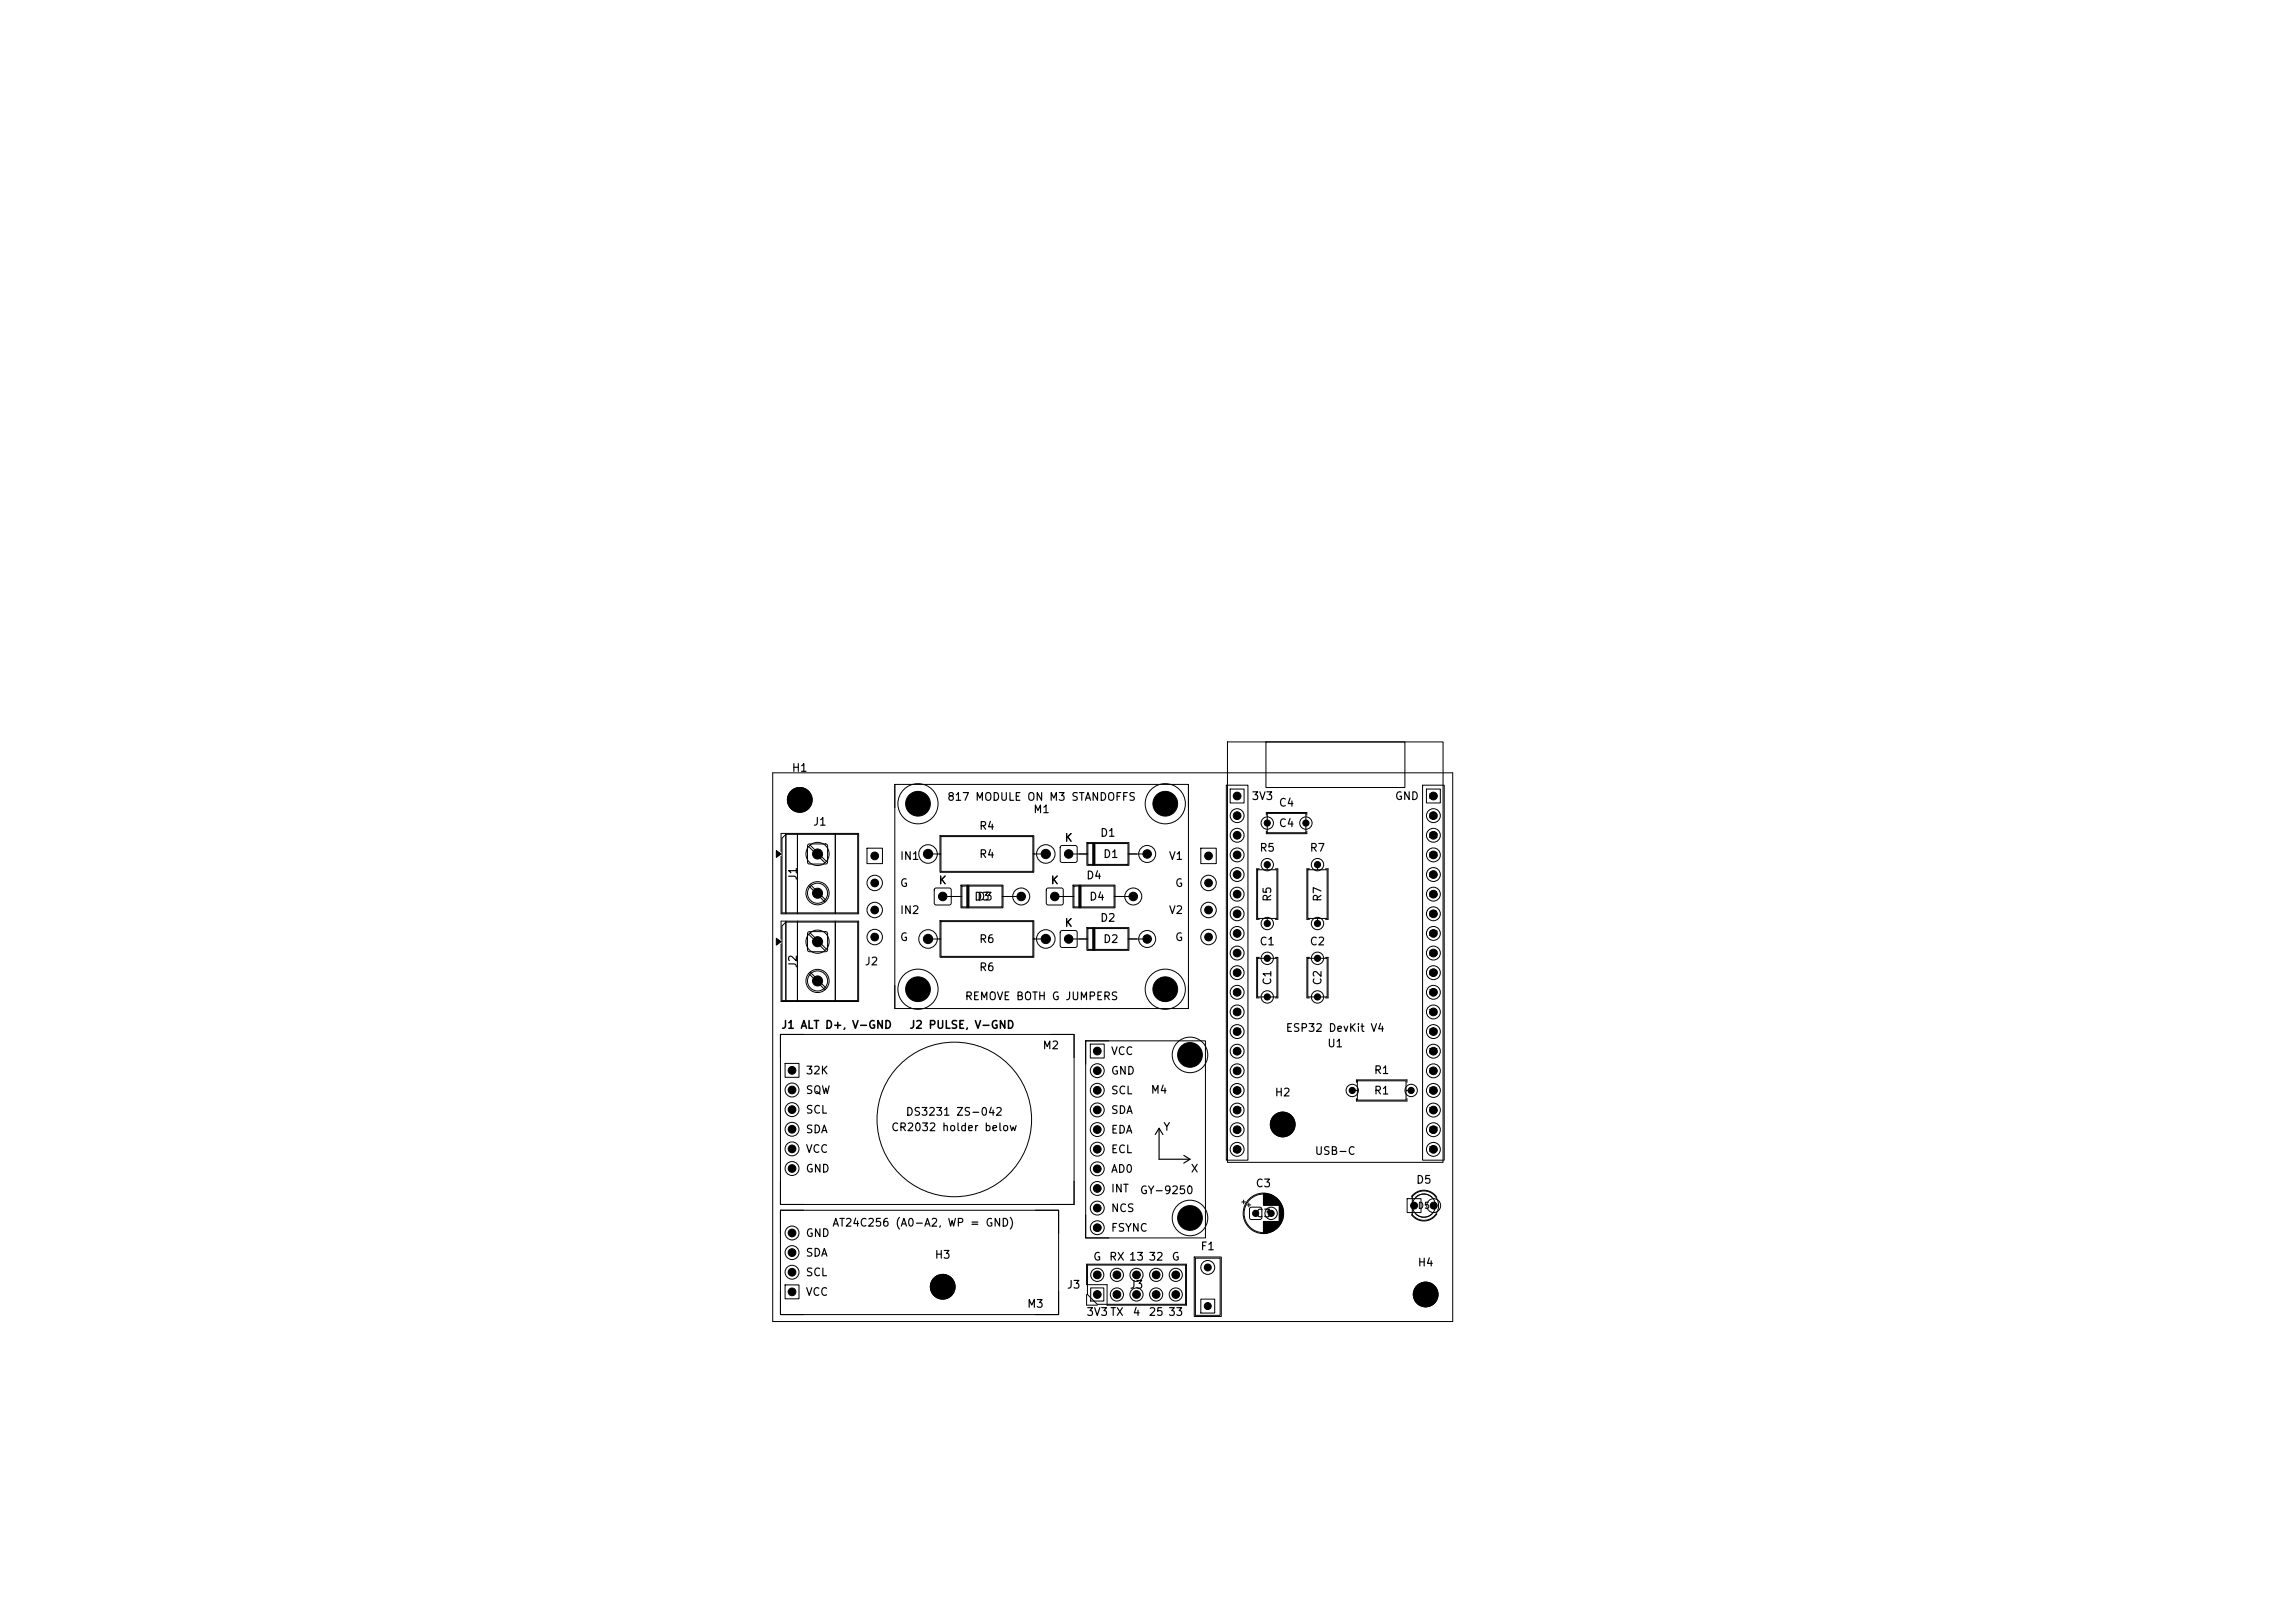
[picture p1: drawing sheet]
<svg xmlns="http://www.w3.org/2000/svg" width="297mm" height="210mm" viewBox="0 0 297 210" stroke-linecap="round" stroke-linejoin="round" font-family="sans-serif">
<defs><g id="words">
<g font-size="1">
<text x="102.4" y="100.1">H1</text>
<text x="105.1" y="107.1">J1</text>
<text x="122.5" y="103.9">817 MODULE ON M3 STANDOFFS</text>
<text x="126.6" y="107.6">R4</text>
<text x="133.7" y="105.5">M1</text>
<text x="161.9" y="103.8">3V3</text>
<text x="165.4" y="107.3">C4</text>
<text x="165.4" y="104.6">C4</text>
<text x="180.5" y="103.8">GND</text>
<text x="103.4" y="114" transform="rotate(-90 103.4 114)">J1</text>
<text x="116.4" y="111.5">IN1</text>
<text x="126.6" y="111.3">R4</text>
<text x="137.7" y="109.2">K</text>
<text x="142.3" y="108.5">D1</text>
<text x="142.7" y="111.3">D1</text>
<text x="151.2" y="111.5">V1</text>
<text x="162.9" y="110.4">R5</text>
<text x="169.4" y="110.4">R7</text>
<text x="116.4" y="115">G</text>
<text x="116.4" y="118.5">IN2</text>
<text x="121.4" y="114.7">K</text>
<text x="126" y="116.8">D3</text>
<text x="135.9" y="114.7">K</text>
<text x="140.5" y="114">D4</text>
<text x="140.9" y="116.8">D4</text>
<text x="142.3" y="119.5">D2</text>
<text x="151.2" y="118.5">V2</text>
<text x="152" y="115">G</text>
<text x="164.8" y="116.8" transform="rotate(-90 164.8 116.8)">R5</text>
<text x="171.3" y="116.8" transform="rotate(-90 171.3 116.8)">R7</text>
<text x="103.4" y="125.3" transform="rotate(-90 103.4 125.3)">J2</text>
<text x="111.8" y="125.2">J2</text>
<text x="116.4" y="122">G</text>
<text x="126.6" y="122.3">R6</text>
<text x="126.6" y="125.9">R6</text>
<text x="137.7" y="120.2">K</text>
<text x="142.7" y="122.3">D2</text>
<text x="152" y="122">G</text>
<text x="162.9" y="122.6">C1</text>
<text x="169.4" y="122.6">C2</text>
<text x="124.8" y="129.7">REMOVE BOTH G JUMPERS</text>
<text x="164.8" y="127.6" transform="rotate(-90 164.8 127.6)">C1</text>
<text x="171.3" y="127.6" transform="rotate(-90 171.3 127.6)">C2</text>
<text x="101" y="133.4">J1 ALT D+, V-GND</text>
<text x="117.6" y="133.4">J2 PULSE, V-GND</text>
<text x="134.9" y="136">M2</text>
<text x="143.7" y="136.8">VCC</text>
<text x="166.3" y="133.8">ESP32 DevKit V4</text>
<text x="171.7" y="135.8">U1</text>
<text x="104.2" y="139.3">32K</text>
<text x="104.2" y="141.8">SQW</text>
<text x="143.7" y="139.3">GND</text>
<text x="143.7" y="141.8">SCL</text>
<text x="148.9" y="141.8">M4</text>
<text x="164.9" y="142.1">H2</text>
<text x="177.7" y="141.9">R1</text>
<text x="177.7" y="139.2">R1</text>
<text x="104.2" y="144.3">SCL</text>
<text x="104.2" y="146.9">SDA</text>
<text x="104.2" y="149.4">VCC</text>
<text x="115.3" y="146.6">CR2032 holder below</text>
<text x="117.1" y="144.6">DS3231 ZS-042</text>
<text x="143.7" y="144.4">SDA</text>
<text x="143.7" y="146.9">EDA</text>
<text x="143.7" y="149.5">ECL</text>
<text x="150.5" y="146.6">Y</text>
<text x="170.1" y="149.7">USB-C</text>
<text x="104.2" y="152">GND</text>
<text x="143.7" y="152">AD0</text>
<text x="143.7" y="154.5">INT</text>
<text x="147.4" y="154.8">GY-9250</text>
<text x="154" y="152">X</text>
<text x="162.4" y="153.9">C3</text>
<text x="183.2" y="153.4">D5</text>
<text x="104.2" y="160.3">GND</text>
<text x="107.6" y="159">AT24C256 (A0-A2, WP = GND)</text>
<text x="143.7" y="157.1">NCS</text>
<text x="143.7" y="159.6">FSYNC</text>
<text x="162.4" y="157.8">C3</text>
<text x="104.2" y="162.8">SDA</text>
<text x="104.2" y="165.4">SCL</text>
<text x="104.2" y="167.9">VCC</text>
<text x="120.9" y="163.1">H3</text>
<text x="138" y="167">J3</text>
<text x="141.4" y="163.4">G</text>
<text x="143.5" y="163.4">RX 13</text>
<text x="146.1" y="167">J3</text>
<text x="148.6" y="163.4">32</text>
<text x="151.6" y="163.4">G</text>
<text x="155.3" y="162">F1</text>
<text x="183.4" y="164.1">H4</text>
<text x="132.9" y="169.5">M3</text>
<text x="140.5" y="170.5">3V3TX</text>
<text x="146.5" y="170.5">4</text>
<text x="148.6" y="170.5">25</text>
<text x="151.1" y="170.5">33</text>
</g>
<g font-size=".9">
<text x="105.3" y="111.2">1</text>
<text x="105.3" y="116.2">2</text>
<text x="105.3" y="122.5">1</text>
<text x="105.3" y="127.6">2</text>
</g>
<g font-size=".8">
<text x="119.6" y="111.1">2</text>
<text x="134.9" y="111.1">1</text>
<text x="119.6" y="122.1">2</text>
<text x="134.9" y="122.1">1</text>
<text x="183.4" y="156.6">D5</text>
</g>
<g font-size=".7">
<text x="112.8" y="111.3">1</text>
<text x="137.9" y="111.1">1</text>
<text x="148" y="111.1">2</text>
<text x="156" y="111.3">5</text>
<text x="112.8" y="114.8">2</text>
<text x="112.8" y="118.3">3</text>
<text x="121.6" y="116.6">1</text>
<text x="131.7" y="116.6">2</text>
<text x="136.1" y="116.6">1</text>
<text x="146.2" y="116.6">2</text>
<text x="156" y="114.8">6</text>
<text x="156" y="118.3">7</text>
<text x="112.8" y="121.8">4</text>
<text x="137.9" y="122.1">1</text>
<text x="148" y="122.1">2</text>
<text x="156" y="121.8">8</text>
</g>
<g font-size=".6">
<text x="159.8" y="103.5">1</text>
<text x="159.8" y="106">2</text>
<text x="184.9" y="103.5">20</text>
<text x="184.9" y="106">21</text>
<text x="159.8" y="108.5">3</text>
<text x="159.8" y="111.1">4</text>
<text x="159.8" y="113.6">5</text>
<text x="184.9" y="108.5">22</text>
<text x="184.9" y="111.1">23</text>
<text x="184.9" y="113.6">24</text>
<text x="159.8" y="116.2">6</text>
<text x="159.8" y="118.7">7</text>
<text x="184.9" y="116.2">25</text>
<text x="184.9" y="118.7">26</text>
<text x="159.8" y="121.2">8</text>
<text x="159.8" y="123.8">9</text>
<text x="184.9" y="121.2">27</text>
<text x="184.9" y="123.8">28</text>
<text x="159.5" y="126.3">10</text>
<text x="159.5" y="128.9">11</text>
<text x="159.5" y="131.4">12</text>
<text x="184.9" y="126.3">29</text>
<text x="184.9" y="128.9">30</text>
<text x="184.9" y="131.4">31</text>
<text x="141.7" y="136.5">1</text>
<text x="159.5" y="133.9">13</text>
<text x="159.5" y="136.5">14</text>
<text x="184.9" y="133.9">32</text>
<text x="184.9" y="136.5">33</text>
<text x="102.2" y="139">1</text>
<text x="102.2" y="141.5">2</text>
<text x="141.7" y="139">2</text>
<text x="141.7" y="141.5">3</text>
<text x="159.5" y="139">15</text>
<text x="159.5" y="141.6">16</text>
<text x="184.9" y="139">34</text>
<text x="184.9" y="141.6">35</text>
<text x="102.2" y="144">3</text>
<text x="102.2" y="146.6">4</text>
<text x="102.2" y="149.1">5</text>
<text x="141.7" y="144.1">4</text>
<text x="141.7" y="146.6">5</text>
<text x="141.7" y="149.2">6</text>
<text x="159.5" y="144.1">17</text>
<text x="159.5" y="146.6">18</text>
<text x="159.5" y="149.2">19</text>
<text x="184.9" y="144.1">36</text>
<text x="184.9" y="146.6">37</text>
<text x="184.9" y="149.2">38</text>
<text x="102.2" y="151.7">6</text>
<text x="141.7" y="151.7">7</text>
<text x="141.7" y="154.2">8</text>
<text x="102.2" y="160">4</text>
<text x="141.4" y="159.3">10</text>
<text x="141.7" y="156.8">9</text>
<text x="182.7" y="156.5">1</text>
<text x="185.2" y="156.5">2</text>
<text x="102.2" y="167.6">1</text>
<text x="102.2" y="165.1">2</text>
<text x="102.2" y="162.5">3</text>
<text x="141.7" y="167.9">1</text>
<text x="141.7" y="165.4">2</text>
<text x="144.2" y="167.9">3</text>
<text x="144.2" y="165.4">4</text>
<text x="146.8" y="167.9">5</text>
<text x="146.8" y="165.4">6</text>
<text x="149.3" y="167.9">7</text>
<text x="149.3" y="165.4">8</text>
<text x="151.6" y="165.4">10</text>
<text x="151.8" y="167.9">9</text>
<text x="156" y="164.5">2</text>
<text x="156" y="169.5">1</text>
</g>
<g font-size=".5">
<text x="163.7" y="106.9">1</text>
<text x="168.7" y="106.9">2</text>
<text x="163.7" y="112.3">2</text>
<text x="170.2" y="112.3">2</text>
<text x="163.7" y="119.9">1</text>
<text x="170.2" y="119.9">1</text>
<text x="163.7" y="124.4">2</text>
<text x="170.2" y="124.4">2</text>
<text x="163.7" y="129.4">1</text>
<text x="170.2" y="129.4">1</text>
<text x="174.7" y="141.5">1</text>
<text x="182.3" y="141.5">2</text>
<text x="162.2" y="157.4">1</text>
<text x="164.2" y="157.4">2</text>
</g>
</g></defs>
<g fill="none" stroke="#000" stroke-width=".13">
<path d="M158.9 96h27.8v54.4h-27.8zM163.8 96h18v5.9h-18zM100 100h88v71h-88zM100.5 110.1l.6 .4-.6 .4zM101.1 110.2v-2.4h10v10.4h-10v-7.4M101.2 119.8l.5-.5h9.3v10.2h-9.8zM101.7 108h9.3v10.1h-9.8v-9.6zM101.7 107.8v10.4M101.7 119.2v10.4M103.2 107.8v10.4M103.2 119.2v10.4M104.6 109.3l.2-.1h2l.2 .1 .1 .2v2l-.1 .2-.2 .1h-2l-.2-.1-.1-.2v-2z"/>
<path d="M104.7 109.5l2.1 2.1M104.7 114.6l2.1 2.1M104.8 109.4l2.1 2.1M104.8 114.4l2.1 2.1M108.1 107.8v10.4M108.1 119.2v10.4M112.2 109.8h2v2h-2zM115.8 101.5v3M115.8 101.5h38v29h-38zM120.1 110.5h1.7M121 115l.2-.1h1.6l.2 .1 .1 .1v1.7l-.1 .2-.2 .1h-1.7l-.1-.1-.1-.2v-1.7zM121.6 108.1h12.2v4.8h-12.2z"/>
<path d="M121.6 119.1h12.2v4.8h-12.2zM121.8 108.2h11.9v4.6h-11.9zM121.8 119.2h11.9v4.6h-11.9zM122 116h2.5M124.4 114.5h5.4v3h-5.4zM124.5 114.7h5.2v2.7h-5.2zM125.1 114.5v3M125.2 114.7v2.7M125.3 114.5v3M125.4 114.5v3M129.7 116h2.5M133.7 110.5h1.6"/>
<path d="M135.5 115l.1-.1h1.7l.2 .1 .1 .1v1.7l-.1 .2-.2 .1h-1.7l-.1-.1-.1-.2v-1.7zM136.5 116h2.5M137.3 109.5l.2-.1h1.7l.1 .1 .1 .2v1.7l-.1 .1-.1 .1h-1.7l-.2-.1-.1-.1v-1.7zM138.3 110.5h2.5M138.9 114.5h5.4v3h-5.4zM139 114.7h5.2v2.7h-5.2zM139.6 114.5v3M139.7 114.7v2.7M139.8 114.5v3M139.9 114.7v2.7M139.9 114.5v3M140.7 109h5.4v3h-5.4z"/>
<path d="M140.8 109.1h5.2v2.7h-5.2zM141.4 109v3M141.6 109v3M141.7 109v3M144.2 116h2.5M146 110.5h2.5M153.8 101.5v3M155.4 109.8h2v2h-2zM158.7 101.6h2.8v48.5h-2.8zM159.2 102.1h1.8v1.8h-1.8zM162.7 112.5h2.6v6.3h-2.6zM163 112.4h-.4v6.6h.4"/>
<path d="M163.9 105.5v-.4h5.2v.4M163.9 107.5v.4h5.2v-.4M164 105.2h5v2.6h-5zM164 111.9v.6M164 118.8v.7M165 112.4h.4v6.6h-.4M169.3 112.5h2.4v6.3h-2.4zM169.5 112.4h-.4v6.6h.4M170.5 111.9v.6M170.5 118.8v.7M171.5 112.4h.4v6.6h-.4M184.1 101.6h2.8v48.5h-2.8z"/>
<path d="M184.6 102.1h1.8v1.8h-1.8zM100.5 121.4l.6 .4-.6 .5zM101 133.9v3M101 133.9h3M101 133.9h38v22h-38zM101.1 121.6v-2.4h10v10.4h-10v-7.4M101.6 137.6h1.8v1.8h-1.8zM104.6 120.6l.2-.1h2l.2 .1 .1 .2v2.1l-.1 .2-.2 .1h-2l-.2-.1-.1-.2v-2.1zM104.7 120.9l2.1 2.1M104.7 126l2.1 2.1M104.8 120.7l2.1 2.1M104.8 125.8l2.1 2.1"/>
<path d="M115.8 127.5v3M120.1 121.5h1.7M133.7 121.5h1.6M136 133.9h3v3M137.3 120.5l.2-.1h1.7l.1 .1 .1 .2v1.7l-.1 .1-.1 .1h-1.7l-.2-.1-.1-.1v-1.7zM138.3 121.5h2.5M140.5 134.7v3M140.5 134.7h3M140.5 134.7h15.5v25.5h-15.5zM140.7 120h5.4v3h-5.4zM140.8 120.1h5.2v2.7h-5.2zM141.1 135.1h1.8v1.8h-1.8z"/>
<path d="M141.4 120v3M141.6 120v3M141.7 120v3M146 121.5h2.5M153.8 127.5v3M162.7 124h2.6v5h-2.6zM163 123.9h-.4v5.2h.4M165 123.9h.4v5.2h-.4M169.3 124h2.4v5h-2.4zM169.5 123.9h-.4v5.2h.4M171.5 123.9h.4v5.2h-.4M175.7 139.9h6.3v2.4h-6.3z"/>
<path d="M101 152.9v3h3M101 156.6v3M101 156.6h3M101 156.6h36v13.5h-36zM134 156.6h3v3M139 152.9v3h-3M140.5 157.2v3h3M160.7 155.5h.5M160.9 155.3v.5M161.4 155.9h.5M161.6 155.7v.5M161.8 156.3l.1-.1 1.3 .1 .1 .2-.1 1.2-.2 .1-1.2-.1-.1-.1z"/>
<path d="M163.5 154.4v1.6M163.5 158v1.6M163.6 154.4v1.6M163.6 158v1.6M163.7 154.4v1.6M163.7 158v1.6M163.8 154.4v1.6M163.8 158v1.6M163.9 154.4v1.6M163.9 158v1.6M163.9 154.5v1.5M163.9 158v1.5"/>
<path d="M164 154.5v1.5M164 158v1.5M164.1 154.5v1.5M164.1 158v1.5M164.2 154.5v1.5M164.2 158v1.5M164.3 154.5v1.5M164.3 158v1.5M164.3 154.6v1.4M164.3 158v1.4M164.4 154.6v1.4M164.4 158v1.4"/>
<path d="M164.5 154.6v1.4M164.5 158v1.4M164.6 154.7v1.3M164.6 158v1.3M164.7 154.7v1.3M164.7 158v1.3M164.8 154.8v1.2M164.8 158v1.2M164.9 154.8v1.2M164.9 158v1.2M164.9 154.9v1.1M164.9 158v1.1"/>
<path d="M165 154.9v1.1M165 158v1.1M165.1 154.9v1.1M165.1 158v1.1M165.1 155v1M165.1 158v1M165.2 155v1M165.2 158v1M165.2 155.1v.9M165.2 158v.9M165.3 155.1v.9M165.3 158v.9"/>
<path d="M165.3 155.2v.8M165.3 158v.8M165.4 155.2v.8M165.4 158v.8M165.4 155.3v.7M165.4 158v.7M165.5 155.3v.7M165.5 158v.7M165.5 155.4v3.2M165.6 155.4v3.2M165.6 155.5v3M165.7 155.6v2.8"/>
<path d="M165.7 155.7v2.6M165.8 155.7v2.6M165.8 155.8v2.4M165.9 155.9v2.2M165.9 156v2M165.9 156.1v1.8M166 156.2v1.6M166 156.3v1.4M166.1 156.5v1M166.1 156.7v.6M175 141.1h.7M175.5 140.1v-.4h6.6v.4"/>
<path d="M175.5 142.1v.4h6.6v-.4M182 141.1h.6M182.1 155.1h1.8v1.8h-1.8zM183 154.6a1.9 1.9 0 0 1 2.7 .1 1.9 1.9 0 0 1-.2 2.8 1.9 1.9 0 0 1-2.7-.3v-2.4zM183.2 154.9a1.5 1.5 0 0 1 2.1 0M183.2 157.1a1.5 1.5 0 0 0 2.1 0M185.9 154.9a1.99 1.99 0 0 0-3.2-.1v.1M185.9 157.1a1.99 1.99 0 0 1-3.2 .1v-.1M101 167.1v3h3M101.6 166.3h1.8v1.8h-1.8zM137 167.1v3h-3M140.6 163.6h12.9v5.3h-10.2v-2.7h-2.7z"/>
<path d="M140.6 167.5v1.4h1.4M140.7 163.7h12.7v5.1h-11.4l-1.3-1.3zM141.2 166.6h1.7v1.7h-1.7zM154.6 162.6h3.4v7.7h-3.4zM154.7 162.8h3.2v7.4h-3.2zM155.4 168.1h1.8v1.8h-1.8z"/>
<circle cx="103.5" cy="103.5" r="1.6"/>
<circle cx="105.8" cy="115.6" r="1.3"/>
<circle cx="105.8" cy="110.5" r="1.5"/>
<circle cx="105.8" cy="115.6" r="1.5"/>
<circle cx="113.2" cy="117.7" r="1"/>
<circle cx="113.2" cy="114.2" r="1"/>
<circle cx="118.8" cy="104" r="2.6"/>
<circle cx="120.1" cy="110.5" r="1.2"/>
<circle cx="132.2" cy="116" r="1.1"/>
<circle cx="135.3" cy="110.5" r="1.2"/>
<circle cx="146.7" cy="116" r="1.1"/>
<circle cx="148.5" cy="110.5" r="1.1"/>
<circle cx="150.8" cy="104" r="2.6"/>
<circle cx="156.4" cy="117.7" r="1"/>
<circle cx="156.4" cy="114.2" r="1"/>
<circle cx="160.1" cy="113.2" r=".9"/>
<circle cx="160.1" cy="105.5" r=".9"/>
<circle cx="160.1" cy="108.1" r=".9"/>
<circle cx="160.1" cy="110.6" r=".9"/>
<circle cx="160.1" cy="115.7" r=".9"/>
<circle cx="160.1" cy="118.2" r=".9"/>
<circle cx="164" cy="119.5" r=".8"/>
<circle cx="164" cy="111.9" r=".8"/>
<circle cx="164" cy="106.5" r=".8"/>
<circle cx="169" cy="106.5" r=".8"/>
<circle cx="170.5" cy="111.9" r=".8"/>
<circle cx="170.5" cy="119.5" r=".8"/>
<circle cx="185.5" cy="110.6" r=".9"/>
<circle cx="185.5" cy="113.2" r=".9"/>
<circle cx="185.5" cy="105.5" r=".9"/>
<circle cx="185.5" cy="108.1" r=".9"/>
<circle cx="185.5" cy="115.7" r=".9"/>
<circle cx="185.5" cy="118.2" r=".9"/>
<circle cx="105.8" cy="121.8" r="1.5"/>
<circle cx="105.8" cy="126.9" r="1.5"/>
<circle cx="105.8" cy="126.9" r="1.3"/>
<circle cx="113.2" cy="121.2" r="1"/>
<circle cx="118.8" cy="128" r="2.6"/>
<circle cx="120.1" cy="121.5" r="1.2"/>
<circle cx="135.3" cy="121.5" r="1.2"/>
<circle cx="142" cy="138.5" r=".9"/>
<circle cx="148.5" cy="121.5" r="1.1"/>
<circle cx="150.8" cy="128" r="2.6"/>
<circle cx="154" cy="136.5" r="2.3"/>
<circle cx="156.4" cy="121.2" r="1"/>
<circle cx="160.1" cy="133.5" r=".9"/>
<circle cx="160.1" cy="138.6" r=".9"/>
<circle cx="160.1" cy="136" r=".9"/>
<circle cx="160.1" cy="128.4" r=".9"/>
<circle cx="160.1" cy="130.9" r=".9"/>
<circle cx="160.1" cy="123.3" r=".9"/>
<circle cx="160.1" cy="125.9" r=".9"/>
<circle cx="160.1" cy="120.8" r=".9"/>
<circle cx="164" cy="129" r=".8"/>
<circle cx="164" cy="124" r=".8"/>
<circle cx="170.5" cy="129" r=".8"/>
<circle cx="170.5" cy="124" r=".8"/>
<circle cx="185.5" cy="138.6" r=".9"/>
<circle cx="185.5" cy="130.9" r=".9"/>
<circle cx="185.5" cy="136" r=".9"/>
<circle cx="185.5" cy="133.5" r=".9"/>
<circle cx="185.5" cy="128.4" r=".9"/>
<circle cx="185.5" cy="120.8" r=".9"/>
<circle cx="185.5" cy="123.3" r=".9"/>
<circle cx="185.5" cy="125.9" r=".9"/>
<circle cx="102.5" cy="159.5" r=".9"/>
<circle cx="102.5" cy="141" r=".9"/>
<circle cx="102.5" cy="148.7" r=".9"/>
<circle cx="102.5" cy="151.2" r=".9"/>
<circle cx="102.5" cy="146.1" r=".9"/>
<circle cx="102.5" cy="143.6" r=".9"/>
<circle cx="123.5" cy="144.8" r="10"/>
<circle cx="142" cy="146.2" r=".9"/>
<circle cx="142" cy="148.7" r=".9"/>
<circle cx="142" cy="158.9" r=".9"/>
<circle cx="142" cy="143.6" r=".9"/>
<circle cx="142" cy="141.1" r=".9"/>
<circle cx="142" cy="153.8" r=".9"/>
<circle cx="142" cy="156.3" r=".9"/>
<circle cx="142" cy="151.2" r=".9"/>
<circle cx="154" cy="157.6" r="2.3"/>
<circle cx="160.1" cy="146.2" r=".9"/>
<circle cx="160.1" cy="148.7" r=".9"/>
<circle cx="160.1" cy="141.1" r=".9"/>
<circle cx="160.1" cy="143.6" r=".9"/>
<circle cx="163.5" cy="157" r="2.5"/>
<circle cx="163.5" cy="157" r="2.62"/>
<circle cx="164.5" cy="157" r=".8"/>
<circle cx="166" cy="145.5" r="1.6"/>
<circle cx="175" cy="141.1" r=".8"/>
<circle cx="182.6" cy="141.1" r=".8"/>
<circle cx="184.3" cy="156" r="1.5"/>
<circle cx="185.5" cy="143.6" r=".9"/>
<circle cx="185.5" cy="148.7" r=".9"/>
<circle cx="185.5" cy="146.2" r=".9"/>
<circle cx="185.5" cy="141.1" r=".9"/>
<circle cx="185.5" cy="156" r=".9"/>
<circle cx="102.5" cy="164.6" r=".9"/>
<circle cx="102.5" cy="162.1" r=".9"/>
<circle cx="122" cy="166.5" r="1.6"/>
<circle cx="142" cy="165" r=".85"/>
<circle cx="144.5" cy="165" r=".85"/>
<circle cx="144.5" cy="167.5" r=".85"/>
<circle cx="147.1" cy="167.5" r=".85"/>
<circle cx="147.1" cy="165" r=".85"/>
<circle cx="149.6" cy="167.5" r=".85"/>
<circle cx="149.6" cy="165" r=".85"/>
<circle cx="152.2" cy="165" r=".85"/>
<circle cx="152.2" cy="167.5" r=".85"/>
<circle cx="156.3" cy="164" r=".9"/>
<circle cx="184.5" cy="167.5" r="1.6"/>
</g>
<path d="M150 146l-.5 .8M150 146l.5 .8M150 146v4h4M153.2 149.5l.8 .5M154 150l-.8 .5" fill="none" stroke="#000" stroke-width=".15"/>
<path d="M100.5 110.1l.6 .4-.6 .4zM100.5 121.4l.6 .4-.6 .5z" fill="#000"/>
<g fill="#000" stroke="#000" stroke-width=".13">
<circle cx="103.5" cy="103.5" r="1.6"/>
<circle cx="105.8" cy="115.6" r=".65"/>
<circle cx="105.8" cy="110.5" r=".65"/>
<circle cx="113.2" cy="114.3" r=".5"/>
<circle cx="113.2" cy="110.7" r=".5"/>
<circle cx="113.2" cy="117.7" r=".5"/>
<circle cx="118.8" cy="104" r="1.6"/>
<circle cx="120.1" cy="110.5" r=".6"/>
<circle cx="122" cy="116" r=".55"/>
<circle cx="132.2" cy="116" r=".55"/>
<circle cx="135.3" cy="110.5" r=".6"/>
<circle cx="136.5" cy="116" r=".55"/>
<circle cx="138.3" cy="110.5" r=".55"/>
<circle cx="146.7" cy="116" r=".55"/>
<circle cx="148.5" cy="110.5" r=".55"/>
<circle cx="150.8" cy="104" r="1.6"/>
<circle cx="156.4" cy="114.3" r=".5"/>
<circle cx="156.4" cy="110.7" r=".5"/>
<circle cx="156.4" cy="117.7" r=".5"/>
<circle cx="160.1" cy="113.2" r=".5"/>
<circle cx="160.1" cy="105.5" r=".5"/>
<circle cx="160.1" cy="108.1" r=".5"/>
<circle cx="160.1" cy="110.6" r=".5"/>
<circle cx="160.1" cy="115.7" r=".5"/>
<circle cx="160.1" cy="103" r=".5"/>
<circle cx="160.1" cy="118.2" r=".5"/>
<circle cx="164" cy="119.5" r=".4"/>
<circle cx="164" cy="111.9" r=".4"/>
<circle cx="164" cy="106.5" r=".4"/>
<circle cx="169" cy="106.5" r=".4"/>
<circle cx="170.5" cy="119.5" r=".4"/>
<circle cx="170.5" cy="111.9" r=".4"/>
<circle cx="185.5" cy="105.5" r=".5"/>
<circle cx="185.5" cy="118.2" r=".5"/>
<circle cx="185.5" cy="103" r=".5"/>
<circle cx="185.5" cy="110.6" r=".5"/>
<circle cx="185.5" cy="113.2" r=".5"/>
<circle cx="185.5" cy="108.1" r=".5"/>
<circle cx="185.5" cy="115.7" r=".5"/>
<circle cx="102.5" cy="138.5" r=".5"/>
<circle cx="105.8" cy="126.9" r=".65"/>
<circle cx="105.8" cy="121.8" r=".65"/>
<circle cx="113.2" cy="121.3" r=".5"/>
<circle cx="118.8" cy="128" r="1.6"/>
<circle cx="120.1" cy="121.5" r=".6"/>
<circle cx="135.3" cy="121.5" r=".6"/>
<circle cx="138.3" cy="121.5" r=".55"/>
<circle cx="142" cy="138.5" r=".5"/>
<circle cx="142" cy="136" r=".5"/>
<circle cx="148.5" cy="121.5" r=".55"/>
<circle cx="150.8" cy="128" r="1.6"/>
<circle cx="154" cy="136.5" r="1.6"/>
<circle cx="156.4" cy="121.3" r=".5"/>
<circle cx="160.1" cy="123.3" r=".5"/>
<circle cx="160.1" cy="120.8" r=".5"/>
<circle cx="160.1" cy="125.9" r=".5"/>
<circle cx="160.1" cy="130.9" r=".5"/>
<circle cx="160.1" cy="133.5" r=".5"/>
<circle cx="160.1" cy="136" r=".5"/>
<circle cx="160.1" cy="128.4" r=".5"/>
<circle cx="160.1" cy="138.6" r=".5"/>
<circle cx="164" cy="129" r=".4"/>
<circle cx="164" cy="124" r=".4"/>
<circle cx="170.5" cy="124" r=".4"/>
<circle cx="170.5" cy="129" r=".4"/>
<circle cx="185.5" cy="120.8" r=".5"/>
<circle cx="185.5" cy="125.9" r=".5"/>
<circle cx="185.5" cy="123.3" r=".5"/>
<circle cx="185.5" cy="128.4" r=".5"/>
<circle cx="185.5" cy="133.5" r=".5"/>
<circle cx="185.5" cy="136" r=".5"/>
<circle cx="185.5" cy="138.6" r=".5"/>
<circle cx="185.5" cy="130.9" r=".5"/>
<circle cx="102.5" cy="159.5" r=".5"/>
<circle cx="102.5" cy="141" r=".5"/>
<circle cx="102.5" cy="151.2" r=".5"/>
<circle cx="102.5" cy="148.7" r=".5"/>
<circle cx="102.5" cy="146.1" r=".5"/>
<circle cx="102.5" cy="143.6" r=".5"/>
<circle cx="142" cy="148.7" r=".5"/>
<circle cx="142" cy="156.3" r=".5"/>
<circle cx="142" cy="158.9" r=".5"/>
<circle cx="142" cy="151.2" r=".5"/>
<circle cx="142" cy="153.8" r=".5"/>
<circle cx="142" cy="141.1" r=".5"/>
<circle cx="142" cy="146.2" r=".5"/>
<circle cx="142" cy="143.6" r=".5"/>
<circle cx="154" cy="157.6" r="1.6"/>
<circle cx="160.1" cy="143.6" r=".5"/>
<circle cx="160.1" cy="148.7" r=".5"/>
<circle cx="160.1" cy="141.1" r=".5"/>
<circle cx="160.1" cy="146.2" r=".5"/>
<circle cx="162.5" cy="157" r=".4"/>
<circle cx="164.5" cy="157" r=".4"/>
<circle cx="166" cy="145.5" r="1.6"/>
<circle cx="175" cy="141.1" r=".4"/>
<circle cx="182.6" cy="141.1" r=".4"/>
<circle cx="183" cy="156" r=".45"/>
<circle cx="185.5" cy="141.1" r=".5"/>
<circle cx="185.5" cy="143.6" r=".5"/>
<circle cx="185.5" cy="146.2" r=".5"/>
<circle cx="185.5" cy="148.7" r=".5"/>
<circle cx="185.5" cy="156" r=".45"/>
<circle cx="102.5" cy="167.2" r=".5"/>
<circle cx="102.5" cy="164.6" r=".5"/>
<circle cx="102.5" cy="162.1" r=".5"/>
<circle cx="122" cy="166.5" r="1.6"/>
<circle cx="142" cy="165" r=".5"/>
<circle cx="142" cy="167.5" r=".5"/>
<circle cx="144.5" cy="165" r=".5"/>
<circle cx="144.5" cy="167.5" r=".5"/>
<circle cx="147.1" cy="165" r=".5"/>
<circle cx="147.1" cy="167.5" r=".5"/>
<circle cx="149.6" cy="165" r=".5"/>
<circle cx="149.6" cy="167.5" r=".5"/>
<circle cx="152.2" cy="165" r=".5"/>
<circle cx="152.2" cy="167.5" r=".5"/>
<circle cx="156.3" cy="164" r=".45"/>
<circle cx="156.3" cy="169" r=".45"/>
<circle cx="184.5" cy="167.5" r="1.6"/>
</g>
<use href="#words"/>
</svg>
